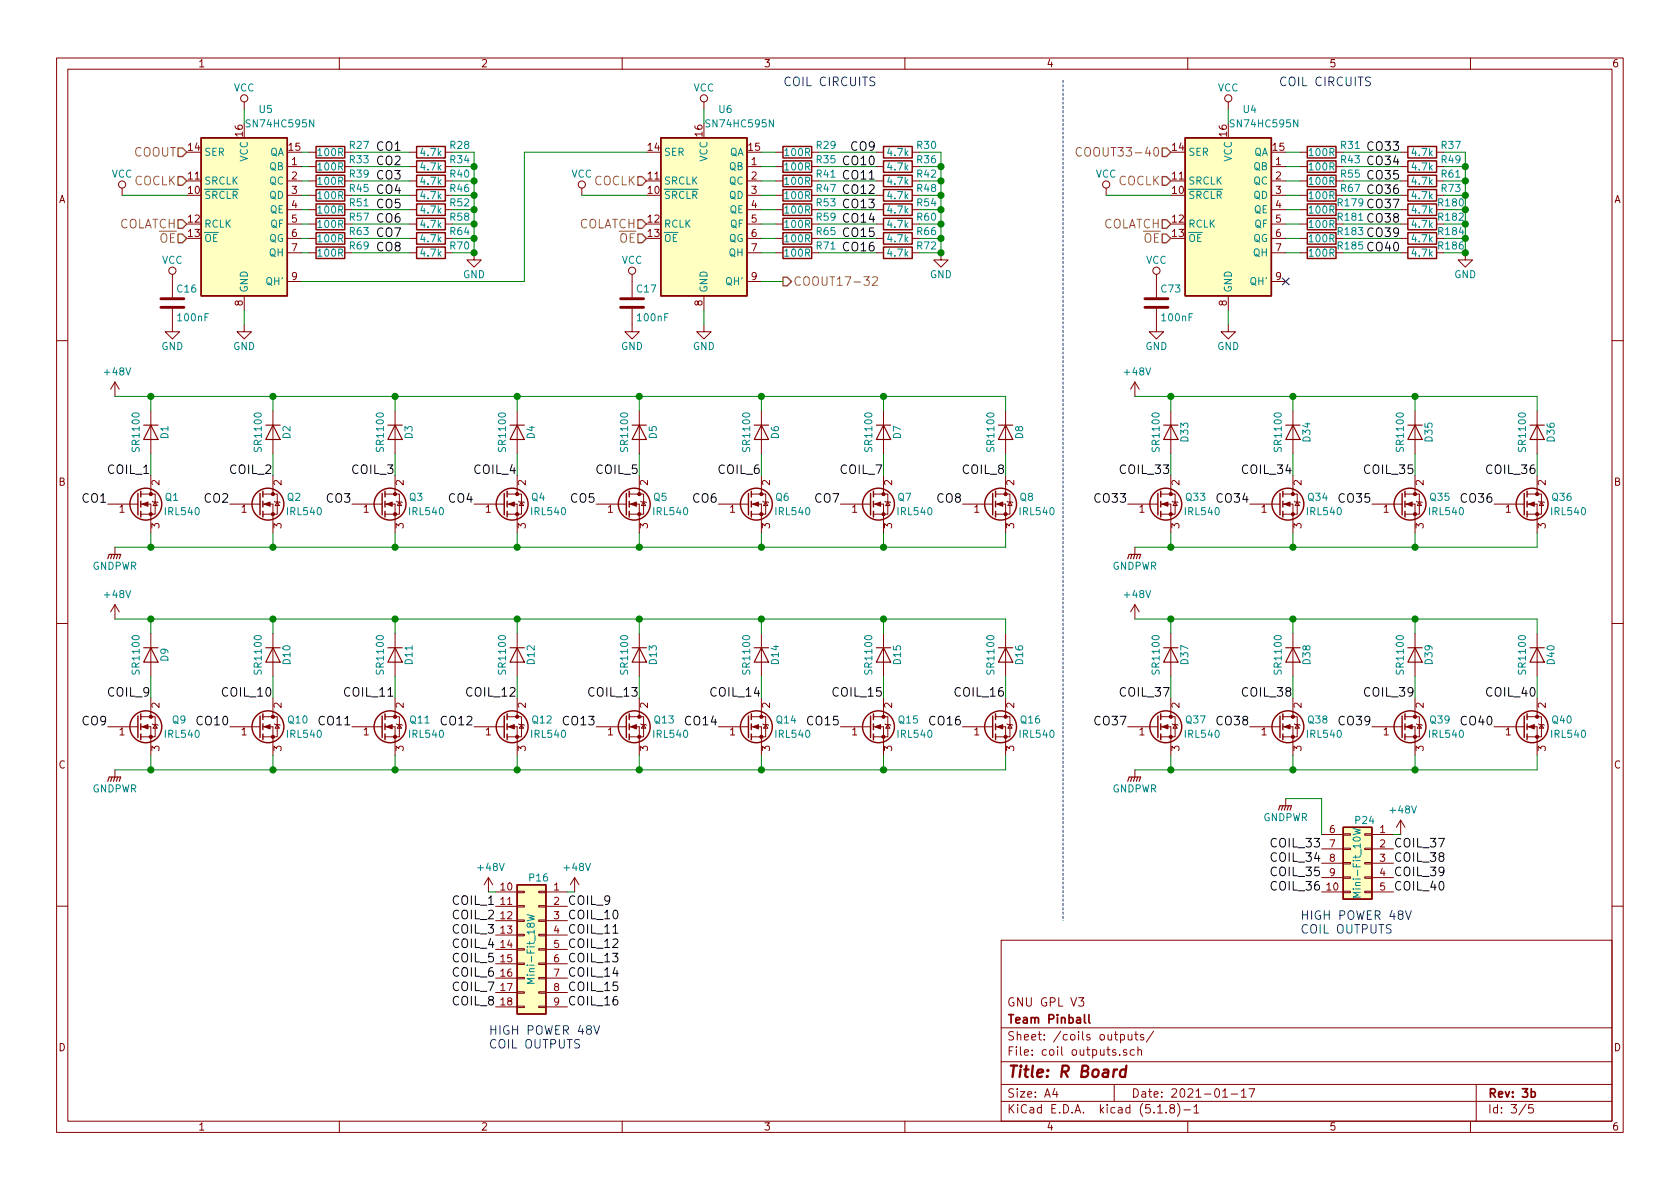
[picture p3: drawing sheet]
<svg xmlns="http://www.w3.org/2000/svg" width="297mm" height="210mm" viewBox="0 0 297 210" stroke-linecap="round" stroke-linejoin="round" font-family="sans-serif">
<defs><g id="words">
<text font-size="2.8" fill="#840000" x="178" y="190.5">Title: R Board</text>
<g font-size="2.1" fill="#0000c2">
<text x="138.4" y="15.2">COIL CIRCUITS</text>
<text x="226.1" y="15.2">COIL CIRCUITS</text>
<text x="229.9" y="162.7">HIGH POWER 48V</text>
<text x="229.9" y="165.1">COIL OUTPUTS</text>
<text x="86.4" y="183">HIGH POWER 48V</text>
<text x="86.4" y="185.4">COIL OUTPUTS</text>
</g>
<g font-size="2.1" fill="#848400">
<text x="23.6" y="27.7">COOUT</text>
<text x="192.2" y="27.7">COOUT33-40</text>
<text x="23.7" y="32.8">COCLK</text>
<text x="105" y="32.8">COCLK</text>
<text x="197.7" y="32.8">COCLK</text>
<text x="20.9" y="40.4">COLATCH</text>
<text x="102.2" y="40.4">COLATCH</text>
<text x="194.9" y="40.4">COLATCH</text>
<text x="28.2" y="42.9">OE</text>
<text x="109.4" y="42.9">OE</text>
<text x="202.2" y="42.9">OE</text>
<text x="140.2" y="50.5">COOUT17-32</text>
</g>
<g font-size="2.1">
<text x="66.8" y="26.7">CO1</text>
<text x="66.8" y="29.2">CO2</text>
<text x="149.4" y="29.2">CO10</text>
<text x="150.6" y="26.7">CO9</text>
<text x="242.1" y="26.7">CO33</text>
<text x="242.1" y="29.2">CO34</text>
<text x="66.8" y="34.3">CO4</text>
<text x="66.8" y="31.7">CO3</text>
<text x="149.4" y="31.7">CO11</text>
<text x="149.4" y="34.3">CO12</text>
<text x="242.1" y="34.3">CO36</text>
<text x="242.1" y="31.7">CO35</text>
<text x="66.8" y="41.9">CO7</text>
<text x="66.8" y="39.4">CO6</text>
<text x="66.8" y="36.8">CO5</text>
<text x="149.4" y="39.4">CO14</text>
<text x="149.4" y="36.8">CO13</text>
<text x="149.4" y="41.9">CO15</text>
<text x="242.1" y="36.8">CO37</text>
<text x="242.1" y="39.4">CO38</text>
<text x="242.1" y="41.9">CO39</text>
<text x="66.8" y="44.4">CO8</text>
<text x="149.4" y="44.4">CO16</text>
<text x="242.1" y="44.4">CO40</text>
<text x="19.2" y="83.8">COIL_1</text>
<text x="40.8" y="83.8">COIL_2</text>
<text x="62.4" y="83.8">COIL_3</text>
<text x="84" y="83.8">COIL_4</text>
<text x="105.6" y="83.8">COIL_5</text>
<text x="127.2" y="83.8">COIL_6</text>
<text x="148.8" y="83.8">COIL_7</text>
<text x="170.4" y="83.8">COIL_8</text>
<text x="198.4" y="83.8">COIL_33</text>
<text x="220" y="83.8">COIL_34</text>
<text x="241.6" y="83.8">COIL_35</text>
<text x="263.2" y="83.8">COIL_36</text>
<text x="14.7" y="88.9">CO1</text>
<text x="36.3" y="88.9">CO2</text>
<text x="57.9" y="88.9">CO3</text>
<text x="79.5" y="88.9">CO4</text>
<text x="101" y="88.9">CO5</text>
<text x="122.6" y="88.9">CO6</text>
<text x="144.2" y="88.9">CO7</text>
<text x="165.8" y="88.9">CO8</text>
<text x="193.9" y="88.9">CO33</text>
<text x="215.4" y="88.9">CO34</text>
<text x="237" y="88.9">CO35</text>
<text x="258.6" y="88.9">CO36</text>
<text x="19.2" y="123.2">COIL_9</text>
<text x="39.6" y="123.2">COIL_10</text>
<text x="61.2" y="123.2">COIL_11</text>
<text x="82.8" y="123.2">COIL_12</text>
<text x="104.4" y="123.2">COIL_13</text>
<text x="126" y="123.2">COIL_14</text>
<text x="147.6" y="123.2">COIL_15</text>
<text x="169.2" y="123.2">COIL_16</text>
<text x="198.4" y="123.2">COIL_37</text>
<text x="220" y="123.2">COIL_38</text>
<text x="241.6" y="123.2">COIL_39</text>
<text x="263.2" y="123.2">COIL_40</text>
<text x="14.7" y="128.3">CO9</text>
<text x="35.1" y="128.3">CO10</text>
<text x="56.7" y="128.3">CO11</text>
<text x="78.3" y="128.3">CO12</text>
<text x="99.9" y="128.3">CO13</text>
<text x="121.5" y="128.3">CO14</text>
<text x="143.1" y="128.3">CO15</text>
<text x="164.6" y="128.3">CO16</text>
<text x="193.9" y="128.3">CO37</text>
<text x="215.4" y="128.3">CO38</text>
<text x="237" y="128.3">CO39</text>
<text x="258.6" y="128.3">CO40</text>
<text x="225.1" y="149.9">COIL_33</text>
<text x="246.4" y="149.9">COIL_37</text>
<text x="225.1" y="154.9">COIL_35</text>
<text x="225.1" y="152.4">COIL_34</text>
<text x="246.4" y="152.4">COIL_38</text>
<text x="246.4" y="154.9">COIL_39</text>
<text x="80.2" y="160">COIL_1</text>
<text x="100.3" y="160">COIL_9</text>
<text x="225.1" y="157.5">COIL_36</text>
<text x="246.4" y="157.5">COIL_40</text>
<text x="80.2" y="167.6">COIL_4</text>
<text x="80.2" y="162.6">COIL_2</text>
<text x="80.2" y="165.1">COIL_3</text>
<text x="100.3" y="162.6">COIL_10</text>
<text x="100.3" y="165.1">COIL_11</text>
<text x="100.3" y="167.6">COIL_12</text>
<text x="80.2" y="170.2">COIL_5</text>
<text x="80.2" y="172.7">COIL_6</text>
<text x="100.3" y="172.7">COIL_14</text>
<text x="100.3" y="170.2">COIL_13</text>
<text x="80.2" y="175.3">COIL_7</text>
<text x="80.2" y="177.8">COIL_8</text>
<text x="100.3" y="175.3">COIL_15</text>
<text x="100.3" y="177.8">COIL_16</text>
</g>
<g font-size="2.1" fill="#840000">
<text x="178" y="178">GNU GPL V3</text>
<text x="178" y="184">Sheet: /coils outputs/</text>
<text x="178" y="181">Team Pinball</text>
<text x="178" y="186.7">File: coil outputs.sch</text>
<text x="178" y="196.9">KiCad E.D.A. kicad (5.1.8)-1</text>
<text x="178" y="194.1">Size: A4</text>
<text x="200" y="194.1">Date: 2021-01-17</text>
<text x="263" y="194.1">Rev: 3b</text>
<text x="263" y="196.9">Id: 3/5</text>
</g>
<g font-size="1.8" fill="#840000">
<text x="35" y="11.9">1</text>
<text x="85" y="11.9">2</text>
<text x="135" y="11.9">3</text>
<text x="185" y="11.9">4</text>
<text x="235" y="11.9">5</text>
<text x="285" y="11.9">6</text>
<text x="33.3" y="26.7">14</text>
<text x="42.9" y="24.1" transform="rotate(-90 42.9 24.1)">16</text>
<text x="51.1" y="26.7">15</text>
<text x="51.6" y="29.2">1</text>
<text x="114.6" y="26.7">14</text>
<text x="124.2" y="24.1" transform="rotate(-90 124.2 24.1)">16</text>
<text x="132.4" y="26.7">15</text>
<text x="132.9" y="29.2">1</text>
<text x="207.3" y="26.7">14</text>
<text x="216.9" y="24.1" transform="rotate(-90 216.9 24.1)">16</text>
<text x="225.1" y="26.7">15</text>
<text x="225.6" y="29.2">1</text>
<text x="10.4" y="35.9">A</text>
<text x="33.3" y="34.3">10</text>
<text x="33.3" y="31.7">11</text>
<text x="51.6" y="31.7">2</text>
<text x="51.6" y="34.3">3</text>
<text x="114.6" y="34.3">10</text>
<text x="114.6" y="31.7">11</text>
<text x="132.9" y="31.7">2</text>
<text x="132.9" y="34.3">3</text>
<text x="207.3" y="34.3">10</text>
<text x="207.3" y="31.7">11</text>
<text x="225.6" y="31.7">2</text>
<text x="225.6" y="34.3">3</text>
<text x="285.4" y="35.9">A</text>
<text x="33.3" y="39.4">12</text>
<text x="33.3" y="41.9">13</text>
<text x="51.6" y="36.8">4</text>
<text x="51.6" y="39.4">5</text>
<text x="51.6" y="41.9">6</text>
<text x="114.6" y="39.4">12</text>
<text x="114.6" y="41.9">13</text>
<text x="132.9" y="36.8">4</text>
<text x="132.9" y="39.4">5</text>
<text x="132.9" y="41.9">6</text>
<text x="207.3" y="39.4">12</text>
<text x="207.3" y="41.9">13</text>
<text x="225.6" y="36.8">4</text>
<text x="225.6" y="39.4">5</text>
<text x="225.6" y="41.9">6</text>
<text x="51.6" y="44.4">7</text>
<text x="132.9" y="44.4">7</text>
<text x="225.6" y="44.4">7</text>
<text x="51.6" y="49.5">9</text>
<text x="132.9" y="49.5">9</text>
<text x="225.6" y="49.5">9</text>
<text x="42.9" y="54.1" transform="rotate(-90 42.9 54.1)">8</text>
<text x="124.2" y="54.1" transform="rotate(-90 124.2 54.1)">8</text>
<text x="216.9" y="54.1" transform="rotate(-90 216.9 54.1)">8</text>
<text x="10.4" y="85.9">B</text>
<text x="28.2" y="85.8" transform="rotate(-90 28.2 85.8)">2</text>
<text x="49.8" y="85.8" transform="rotate(-90 49.8 85.8)">2</text>
<text x="71.4" y="85.8" transform="rotate(-90 71.4 85.8)">2</text>
<text x="93" y="85.8" transform="rotate(-90 93 85.8)">2</text>
<text x="114.6" y="85.8" transform="rotate(-90 114.6 85.8)">2</text>
<text x="136.1" y="85.8" transform="rotate(-90 136.1 85.8)">2</text>
<text x="157.7" y="85.8" transform="rotate(-90 157.7 85.8)">2</text>
<text x="179.3" y="85.8" transform="rotate(-90 179.3 85.8)">2</text>
<text x="208.5" y="85.8" transform="rotate(-90 208.5 85.8)">2</text>
<text x="230.1" y="85.8" transform="rotate(-90 230.1 85.8)">2</text>
<text x="251.7" y="85.8" transform="rotate(-90 251.7 85.8)">2</text>
<text x="273.3" y="85.8" transform="rotate(-90 273.3 85.8)">2</text>
<text x="285.4" y="85.9">B</text>
<text x="21.1" y="90.7">1</text>
<text x="28.2" y="93.4" transform="rotate(-90 28.2 93.4)">3</text>
<text x="42.7" y="90.7">1</text>
<text x="49.8" y="93.4" transform="rotate(-90 49.8 93.4)">3</text>
<text x="64.3" y="90.7">1</text>
<text x="71.4" y="93.4" transform="rotate(-90 71.4 93.4)">3</text>
<text x="85.9" y="90.7">1</text>
<text x="93" y="93.4" transform="rotate(-90 93 93.4)">3</text>
<text x="107.5" y="90.7">1</text>
<text x="114.6" y="93.4" transform="rotate(-90 114.6 93.4)">3</text>
<text x="129.1" y="90.7">1</text>
<text x="136.1" y="93.4" transform="rotate(-90 136.1 93.4)">3</text>
<text x="150.6" y="90.7">1</text>
<text x="157.7" y="93.4" transform="rotate(-90 157.7 93.4)">3</text>
<text x="172.2" y="90.7">1</text>
<text x="179.3" y="93.4" transform="rotate(-90 179.3 93.4)">3</text>
<text x="201.4" y="90.7">1</text>
<text x="208.5" y="93.4" transform="rotate(-90 208.5 93.4)">3</text>
<text x="223" y="90.7">1</text>
<text x="230.1" y="93.4" transform="rotate(-90 230.1 93.4)">3</text>
<text x="244.6" y="90.7">1</text>
<text x="251.7" y="93.4" transform="rotate(-90 251.7 93.4)">3</text>
<text x="266.2" y="90.7">1</text>
<text x="273.3" y="93.4" transform="rotate(-90 273.3 93.4)">3</text>
<text x="28.2" y="125.2" transform="rotate(-90 28.2 125.2)">2</text>
<text x="49.8" y="125.2" transform="rotate(-90 49.8 125.2)">2</text>
<text x="71.4" y="125.2" transform="rotate(-90 71.4 125.2)">2</text>
<text x="93" y="125.2" transform="rotate(-90 93 125.2)">2</text>
<text x="114.6" y="125.2" transform="rotate(-90 114.6 125.2)">2</text>
<text x="136.1" y="125.2" transform="rotate(-90 136.1 125.2)">2</text>
<text x="157.7" y="125.2" transform="rotate(-90 157.7 125.2)">2</text>
<text x="179.3" y="125.2" transform="rotate(-90 179.3 125.2)">2</text>
<text x="208.5" y="125.2" transform="rotate(-90 208.5 125.2)">2</text>
<text x="230.1" y="125.2" transform="rotate(-90 230.1 125.2)">2</text>
<text x="251.7" y="125.2" transform="rotate(-90 251.7 125.2)">2</text>
<text x="273.3" y="125.2" transform="rotate(-90 273.3 125.2)">2</text>
<text x="21.1" y="130">1</text>
<text x="42.7" y="130">1</text>
<text x="64.3" y="130">1</text>
<text x="85.9" y="130">1</text>
<text x="107.5" y="130">1</text>
<text x="129.1" y="130">1</text>
<text x="150.6" y="130">1</text>
<text x="172.2" y="130">1</text>
<text x="201.4" y="130">1</text>
<text x="223" y="130">1</text>
<text x="244.6" y="130">1</text>
<text x="266.2" y="130">1</text>
<text x="10.4" y="135.9">C</text>
<text x="28.2" y="132.8" transform="rotate(-90 28.2 132.8)">3</text>
<text x="49.8" y="132.8" transform="rotate(-90 49.8 132.8)">3</text>
<text x="71.4" y="132.8" transform="rotate(-90 71.4 132.8)">3</text>
<text x="93" y="132.8" transform="rotate(-90 93 132.8)">3</text>
<text x="114.6" y="132.8" transform="rotate(-90 114.6 132.8)">3</text>
<text x="136.1" y="132.8" transform="rotate(-90 136.1 132.8)">3</text>
<text x="157.7" y="132.8" transform="rotate(-90 157.7 132.8)">3</text>
<text x="179.3" y="132.8" transform="rotate(-90 179.3 132.8)">3</text>
<text x="208.5" y="132.8" transform="rotate(-90 208.5 132.8)">3</text>
<text x="230.1" y="132.8" transform="rotate(-90 230.1 132.8)">3</text>
<text x="251.7" y="132.8" transform="rotate(-90 251.7 132.8)">3</text>
<text x="273.3" y="132.8" transform="rotate(-90 273.3 132.8)">3</text>
<text x="285.4" y="135.9">C</text>
<text x="235.1" y="147.3">6</text>
<text x="235.1" y="149.9">7</text>
<text x="244" y="147.3">1</text>
<text x="244" y="149.9">2</text>
<text x="235.1" y="152.4">8</text>
<text x="235.1" y="154.9">9</text>
<text x="244" y="152.4">3</text>
<text x="244" y="154.9">4</text>
<text x="88.6" y="157.5">10</text>
<text x="88.6" y="160">11</text>
<text x="97.9" y="157.5">1</text>
<text x="97.9" y="160">2</text>
<text x="234.6" y="157.5">10</text>
<text x="244" y="157.5">5</text>
<text x="88.6" y="162.6">12</text>
<text x="88.6" y="165.1">13</text>
<text x="88.6" y="167.6">14</text>
<text x="97.9" y="162.6">3</text>
<text x="97.9" y="165.1">4</text>
<text x="97.9" y="167.6">5</text>
<text x="88.6" y="170.2">15</text>
<text x="88.6" y="172.7">16</text>
<text x="97.9" y="170.2">6</text>
<text x="97.9" y="172.7">7</text>
<text x="88.6" y="175.3">17</text>
<text x="88.6" y="177.8">18</text>
<text x="97.9" y="175.3">8</text>
<text x="97.9" y="177.8">9</text>
<text x="10.4" y="185.9">D</text>
<text x="285.4" y="185.9">D</text>
<text x="35" y="199.9">1</text>
<text x="85" y="199.9">2</text>
<text x="135" y="199.9">3</text>
<text x="185" y="199.9">4</text>
<text x="235" y="199.9">5</text>
<text x="285" y="199.9">6</text>
</g>
<g font-size="1.8" fill="#008484">
<text x="41.3" y="16.2">VCC</text>
<text x="122.6" y="16.2">VCC</text>
<text x="215.3" y="16.2">VCC</text>
<text x="43.9" y="22.5">SN74HC595N</text>
<text x="45.9" y="20">U5</text>
<text x="125.2" y="22.5">SN74HC595N</text>
<text x="127.2" y="20">U6</text>
<text x="217.9" y="22.5">SN74HC595N</text>
<text x="219.9" y="20">U4</text>
<text x="36.1" y="27.6">SER</text>
<text x="43.8" y="28.6" transform="rotate(-90 43.8 28.6)">VCC</text>
<text x="47.7" y="27.6">QA</text>
<text x="56.3" y="27.6">100R</text>
<text x="61.9" y="28.9">R33</text>
<text x="61.9" y="26.3">R27</text>
<text x="74.5" y="27.6">4.7k</text>
<text x="79.7" y="26.3">R28</text>
<text x="79.7" y="28.9">R34</text>
<text x="117.3" y="27.6">SER</text>
<text x="125.1" y="28.6" transform="rotate(-90 125.1 28.6)">VCC</text>
<text x="128.9" y="27.6">QA</text>
<text x="138.9" y="27.6">100R</text>
<text x="144.4" y="28.9">R35</text>
<text x="144.4" y="26.3">R29</text>
<text x="157" y="27.6">4.7k</text>
<text x="162.2" y="28.9">R36</text>
<text x="162.2" y="26.3">R30</text>
<text x="210.1" y="27.6">SER</text>
<text x="217.8" y="28.6" transform="rotate(-90 217.8 28.6)">VCC</text>
<text x="221.6" y="27.6">QA</text>
<text x="231.6" y="27.6">100R</text>
<text x="237.1" y="26.3">R31</text>
<text x="237.1" y="28.9">R43</text>
<text x="249.7" y="27.6">4.7k</text>
<text x="254.9" y="28.9">R49</text>
<text x="254.9" y="26.3">R37</text>
<text x="19.7" y="31.4">VCC</text>
<text x="36.1" y="35.2">SRCLR</text>
<text x="36.1" y="32.6">SRCLK</text>
<text x="47.7" y="30.1">QB</text>
<text x="47.7" y="32.6">QC</text>
<text x="47.7" y="35.2">QD</text>
<text x="56.3" y="30.1">100R</text>
<text x="56.3" y="32.7">100R</text>
<text x="56.3" y="35.2">100R</text>
<text x="61.9" y="31.4">R39</text>
<text x="61.9" y="34">R45</text>
<text x="74.5" y="30.1">4.7k</text>
<text x="74.5" y="32.7">4.7k</text>
<text x="74.5" y="35.2">4.7k</text>
<text x="79.7" y="31.4">R40</text>
<text x="79.7" y="34">R46</text>
<text x="101" y="31.4">VCC</text>
<text x="117.3" y="35.2">SRCLR</text>
<text x="117.3" y="32.6">SRCLK</text>
<text x="128.9" y="30.1">QB</text>
<text x="128.9" y="32.6">QC</text>
<text x="128.9" y="35.2">QD</text>
<text x="138.9" y="35.2">100R</text>
<text x="138.9" y="32.7">100R</text>
<text x="138.9" y="30.1">100R</text>
<text x="144.4" y="34">R47</text>
<text x="144.4" y="31.4">R41</text>
<text x="157" y="30.1">4.7k</text>
<text x="157" y="35.2">4.7k</text>
<text x="157" y="32.7">4.7k</text>
<text x="162.2" y="34">R48</text>
<text x="162.2" y="31.4">R42</text>
<text x="193.7" y="31.4">VCC</text>
<text x="210.1" y="35.2">SRCLR</text>
<text x="210.1" y="32.6">SRCLK</text>
<text x="221.6" y="30.1">QB</text>
<text x="221.6" y="32.6">QC</text>
<text x="221.6" y="35.2">QD</text>
<text x="231.6" y="30.1">100R</text>
<text x="231.6" y="32.7">100R</text>
<text x="231.6" y="35.2">100R</text>
<text x="237.1" y="31.4">R55</text>
<text x="237.1" y="34">R67</text>
<text x="249.7" y="35.2">4.7k</text>
<text x="249.7" y="32.7">4.7k</text>
<text x="249.7" y="30.1">4.7k</text>
<text x="254.9" y="34">R73</text>
<text x="254.9" y="31.4">R61</text>
<text x="36.1" y="40.3">RCLK</text>
<text x="47.7" y="37.7">QE</text>
<text x="47.8" y="40.3">QF</text>
<text x="56.3" y="37.8">100R</text>
<text x="56.3" y="40.3">100R</text>
<text x="61.9" y="41.6">R63</text>
<text x="61.9" y="36.5">R51</text>
<text x="61.9" y="39">R57</text>
<text x="74.5" y="37.8">4.7k</text>
<text x="74.5" y="40.3">4.7k</text>
<text x="79.7" y="41.6">R64</text>
<text x="79.7" y="36.5">R52</text>
<text x="79.7" y="39">R58</text>
<text x="117.3" y="40.3">RCLK</text>
<text x="129" y="37.7">QE</text>
<text x="129.1" y="40.3">QF</text>
<text x="138.9" y="40.3">100R</text>
<text x="138.9" y="37.8">100R</text>
<text x="144.4" y="41.6">R65</text>
<text x="144.4" y="39">R59</text>
<text x="144.4" y="36.5">R53</text>
<text x="157" y="40.3">4.7k</text>
<text x="157" y="37.8">4.7k</text>
<text x="162.2" y="41.6">R66</text>
<text x="162.2" y="39">R60</text>
<text x="162.2" y="36.5">R54</text>
<text x="210.1" y="40.3">RCLK</text>
<text x="221.7" y="37.7">QE</text>
<text x="221.8" y="40.3">QF</text>
<text x="231.6" y="40.3">100R</text>
<text x="231.6" y="37.8">100R</text>
<text x="236.7" y="39">R181</text>
<text x="236.7" y="36.5">R179</text>
<text x="236.7" y="41.6">R183</text>
<text x="249.7" y="40.3">4.7k</text>
<text x="249.7" y="37.8">4.7k</text>
<text x="254.4" y="41.6">R184</text>
<text x="254.4" y="39">R182</text>
<text x="254.4" y="36.5">R180</text>
<text x="28.6" y="46.7">VCC</text>
<text x="36.1" y="42.8">OE</text>
<text x="47.5" y="42.8">QG</text>
<text x="47.7" y="45.3">QH</text>
<text x="56.3" y="42.8">100R</text>
<text x="56.3" y="45.4">100R</text>
<text x="61.9" y="44.1">R69</text>
<text x="74.5" y="45.4">4.7k</text>
<text x="74.5" y="42.8">4.7k</text>
<text x="79.7" y="44.1">R70</text>
<text x="109.9" y="46.7">VCC</text>
<text x="117.3" y="42.8">OE</text>
<text x="128.8" y="42.8">QG</text>
<text x="128.9" y="45.3">QH</text>
<text x="138.9" y="45.4">100R</text>
<text x="138.9" y="42.8">100R</text>
<text x="144.4" y="44.1">R71</text>
<text x="157" y="45.4">4.7k</text>
<text x="157" y="42.8">4.7k</text>
<text x="162.2" y="44.1">R72</text>
<text x="202.6" y="46.7">VCC</text>
<text x="210.1" y="42.8">OE</text>
<text x="221.5" y="42.8">QG</text>
<text x="221.6" y="45.3">QH</text>
<text x="231.6" y="45.4">100R</text>
<text x="231.6" y="42.8">100R</text>
<text x="236.7" y="44.1">R185</text>
<text x="249.7" y="45.4">4.7k</text>
<text x="249.7" y="42.8">4.7k</text>
<text x="254.4" y="44.1">R186</text>
<text x="31.4" y="51.7">C16</text>
<text x="43.8" y="51.8" transform="rotate(-90 43.8 51.8)">GND</text>
<text x="47.2" y="50.4">QH'</text>
<text x="81.9" y="49.2">GND</text>
<text x="112.7" y="51.7">C17</text>
<text x="125.1" y="51.8" transform="rotate(-90 125.1 51.8)">GND</text>
<text x="128.5" y="50.4">QH'</text>
<text x="164.4" y="49.2">GND</text>
<text x="205.4" y="51.7">C73</text>
<text x="217.8" y="51.8" transform="rotate(-90 217.8 51.8)">GND</text>
<text x="221.2" y="50.4">QH'</text>
<text x="257.1" y="49.2">GND</text>
<text x="31.6" y="56.8">100nF</text>
<text x="112.9" y="56.8">100nF</text>
<text x="205.6" y="56.8">100nF</text>
<text x="28.5" y="61.9">GND</text>
<text x="41.2" y="61.9">GND</text>
<text x="109.8" y="61.9">GND</text>
<text x="122.5" y="61.9">GND</text>
<text x="202.5" y="61.9">GND</text>
<text x="215.2" y="61.9">GND</text>
<text x="18.6" y="66.4">+48V</text>
<text x="199" y="66.4">+48V</text>
<text x="29.8" y="77.6" transform="rotate(-90 29.8 77.6)">D1</text>
<text x="51.4" y="77.6" transform="rotate(-90 51.4 77.6)">D2</text>
<text x="72.9" y="77.6" transform="rotate(-90 72.9 77.6)">D3</text>
<text x="94.5" y="77.6" transform="rotate(-90 94.5 77.6)">D4</text>
<text x="116.1" y="77.6" transform="rotate(-90 116.1 77.6)">D5</text>
<text x="137.7" y="77.6" transform="rotate(-90 137.7 77.6)">D6</text>
<text x="159.3" y="77.6" transform="rotate(-90 159.3 77.6)">D7</text>
<text x="180.9" y="77.6" transform="rotate(-90 180.9 77.6)">D8</text>
<text x="24.7" y="79.6" transform="rotate(-90 24.7 79.6)">SR1100</text>
<text x="46.3" y="79.6" transform="rotate(-90 46.3 79.6)">SR1100</text>
<text x="67.9" y="79.6" transform="rotate(-90 67.9 79.6)">SR1100</text>
<text x="89.5" y="79.6" transform="rotate(-90 89.5 79.6)">SR1100</text>
<text x="111" y="79.6" transform="rotate(-90 111 79.6)">SR1100</text>
<text x="132.6" y="79.6" transform="rotate(-90 132.6 79.6)">SR1100</text>
<text x="154.2" y="79.6" transform="rotate(-90 154.2 79.6)">SR1100</text>
<text x="175.8" y="79.6" transform="rotate(-90 175.8 79.6)">SR1100</text>
<text x="205" y="79.6" transform="rotate(-90 205 79.6)">SR1100</text>
<text x="210.1" y="78.1" transform="rotate(-90 210.1 78.1)">D33</text>
<text x="226.6" y="79.6" transform="rotate(-90 226.6 79.6)">SR1100</text>
<text x="231.7" y="78.1" transform="rotate(-90 231.7 78.1)">D34</text>
<text x="248.2" y="79.6" transform="rotate(-90 248.2 79.6)">SR1100</text>
<text x="253.3" y="78.1" transform="rotate(-90 253.3 78.1)">D35</text>
<text x="269.8" y="79.6" transform="rotate(-90 269.8 79.6)">SR1100</text>
<text x="274.9" y="78.1" transform="rotate(-90 274.9 78.1)">D36</text>
<text x="29.2" y="88.6">Q1</text>
<text x="50.8" y="88.6">Q2</text>
<text x="72.4" y="88.6">Q3</text>
<text x="94" y="88.6">Q4</text>
<text x="115.6" y="88.6">Q5</text>
<text x="137.2" y="88.6">Q6</text>
<text x="158.8" y="88.6">Q7</text>
<text x="180.4" y="88.6">Q8</text>
<text x="209.7" y="88.6">Q33</text>
<text x="231.3" y="88.6">Q34</text>
<text x="252.9" y="88.6">Q35</text>
<text x="274.5" y="88.6">Q36</text>
<text x="29.3" y="91.1">IRL540</text>
<text x="50.9" y="91.1">IRL540</text>
<text x="72.5" y="91.1">IRL540</text>
<text x="94.1" y="91.1">IRL540</text>
<text x="115.7" y="91.1">IRL540</text>
<text x="137.3" y="91.1">IRL540</text>
<text x="158.9" y="91.1">IRL540</text>
<text x="180.4" y="91.1">IRL540</text>
<text x="209.7" y="91.1">IRL540</text>
<text x="231.2" y="91.1">IRL540</text>
<text x="252.8" y="91.1">IRL540</text>
<text x="274.4" y="91.1">IRL540</text>
<text x="16.3" y="100.8">GNDPWR</text>
<text x="196.6" y="100.8">GNDPWR</text>
<text x="18.6" y="105.8">+48V</text>
<text x="199" y="105.8">+48V</text>
<text x="24.7" y="119" transform="rotate(-90 24.7 119)">SR1100</text>
<text x="29.8" y="116.9" transform="rotate(-90 29.8 116.9)">D9</text>
<text x="46.3" y="119" transform="rotate(-90 46.3 119)">SR1100</text>
<text x="51.4" y="117.4" transform="rotate(-90 51.4 117.4)">D10</text>
<text x="67.9" y="119" transform="rotate(-90 67.9 119)">SR1100</text>
<text x="72.9" y="117.4" transform="rotate(-90 72.9 117.4)">D11</text>
<text x="89.5" y="119" transform="rotate(-90 89.5 119)">SR1100</text>
<text x="94.5" y="117.4" transform="rotate(-90 94.5 117.4)">D12</text>
<text x="111" y="119" transform="rotate(-90 111 119)">SR1100</text>
<text x="116.1" y="117.4" transform="rotate(-90 116.1 117.4)">D13</text>
<text x="132.6" y="119" transform="rotate(-90 132.6 119)">SR1100</text>
<text x="137.7" y="117.4" transform="rotate(-90 137.7 117.4)">D14</text>
<text x="154.2" y="119" transform="rotate(-90 154.2 119)">SR1100</text>
<text x="159.3" y="117.4" transform="rotate(-90 159.3 117.4)">D15</text>
<text x="175.8" y="119" transform="rotate(-90 175.8 119)">SR1100</text>
<text x="180.9" y="117.4" transform="rotate(-90 180.9 117.4)">D16</text>
<text x="205" y="119" transform="rotate(-90 205 119)">SR1100</text>
<text x="210.1" y="117.4" transform="rotate(-90 210.1 117.4)">D37</text>
<text x="226.6" y="119" transform="rotate(-90 226.6 119)">SR1100</text>
<text x="231.7" y="117.4" transform="rotate(-90 231.7 117.4)">D38</text>
<text x="248.2" y="119" transform="rotate(-90 248.2 119)">SR1100</text>
<text x="253.3" y="117.4" transform="rotate(-90 253.3 117.4)">D39</text>
<text x="269.8" y="119" transform="rotate(-90 269.8 119)">SR1100</text>
<text x="274.9" y="117.4" transform="rotate(-90 274.9 117.4)">D40</text>
<text x="29.3" y="130.5">IRL540</text>
<text x="30.5" y="127.9">Q9</text>
<text x="50.9" y="130.5">IRL540</text>
<text x="51" y="127.9">Q10</text>
<text x="72.5" y="130.5">IRL540</text>
<text x="72.6" y="127.9">Q11</text>
<text x="94.1" y="130.5">IRL540</text>
<text x="94.2" y="127.9">Q12</text>
<text x="115.7" y="130.5">IRL540</text>
<text x="115.7" y="127.9">Q13</text>
<text x="137.3" y="130.5">IRL540</text>
<text x="137.3" y="127.9">Q14</text>
<text x="158.9" y="130.5">IRL540</text>
<text x="158.9" y="127.9">Q15</text>
<text x="180.4" y="130.5">IRL540</text>
<text x="180.5" y="127.9">Q16</text>
<text x="209.7" y="130.5">IRL540</text>
<text x="209.7" y="127.9">Q37</text>
<text x="231.2" y="130.5">IRL540</text>
<text x="231.3" y="127.9">Q38</text>
<text x="252.8" y="130.5">IRL540</text>
<text x="252.9" y="127.9">Q39</text>
<text x="274.4" y="130.5">IRL540</text>
<text x="274.5" y="127.9">Q40</text>
<text x="16.3" y="140.1">GNDPWR</text>
<text x="196.6" y="140.1">GNDPWR</text>
<text x="245.9" y="143.9">+48V</text>
<text x="223.3" y="145.2">GNDPWR</text>
<text x="239.7" y="145.7">P24</text>
<text x="84.7" y="154">+48V</text>
<text x="93.6" y="155.9">P16</text>
<text x="99.9" y="154">+48V</text>
<text x="240.6" y="158.1" transform="rotate(-90 240.6 158.1)">Mini-Fit_10W</text>
<text x="94.5" y="173.3" transform="rotate(-90 94.5 173.3)">Mini-Fit_18W</text>
</g>
</g></defs>
<g fill="none" stroke="#840000" stroke-width=".18">
<path d="M10 10.3h277v189.9h-277zM12 12.2h273v186.1h-273zM43.2 18v1.3M60 10.3v1.9M110 10.3v1.9M124.5 18v1.3M160 10.3v1.9M210 10.3v1.9M217.2 18v1.3M260 10.3v1.9M21.6 33.3v1.2M50.8 29.5h2.5"/>
<path d="M50.8 32h2.5M50.8 34.5h2.5M50.8 37.1h2.5M50.8 39.6h2.5M54.6 29.5h1.3M54.6 32h1.3M54.6 34.5h1.3M54.6 37.1h1.3M54.6 39.6h1.3M54.6 26.9h1.3M61 29.5h1.2M61 32h1.2"/>
<path d="M61 34.5h1.2M61 37.1h1.2M61 39.6h1.2M61 26.9h1.2M72.4 29.5h1.3M72.4 32h1.3M72.4 34.5h1.3M72.4 37.1h1.3M72.4 39.6h1.3M72.4 26.9h1.3M78.7 29.5h1.3M78.7 32h1.3"/>
<path d="M78.7 34.5h1.3M78.7 37.1h1.3M78.7 39.6h1.3M78.7 26.9h1.3M102.9 33.3v1.2M132.1 29.5h2.5M132.1 32h2.5M132.1 34.5h2.5M132.1 37.1h2.5M132.1 39.6h2.5M137.2 29.5h1.2M137.2 32h1.2"/>
<path d="M137.2 34.5h1.2M137.2 37.1h1.2M137.2 39.6h1.2M137.2 26.9h1.2M143.5 29.5h1.3M143.5 32h1.3M143.5 34.5h1.3M143.5 37.1h1.3M143.5 39.6h1.3M143.5 26.9h1.3M154.9 29.5h1.3M154.9 32h1.3"/>
<path d="M154.9 34.5h1.3M154.9 37.1h1.3M154.9 39.6h1.3M154.9 26.9h1.3M161.3 29.5h1.3M161.3 32h1.3M161.3 34.5h1.3M161.3 37.1h1.3M161.3 39.6h1.3M161.3 26.9h1.3M195.6 33.3v1.2M224.8 29.5h2.5"/>
<path d="M224.8 32h2.5M224.8 34.5h2.5M224.8 37.1h2.5M224.8 39.6h2.5M229.9 29.5h1.2M229.9 32h1.2M229.9 34.5h1.2M229.9 37.1h1.2M229.9 39.6h1.2M229.9 26.9h1.2M236.2 29.5h1.3M236.2 32h1.3"/>
<path d="M236.2 34.5h1.3M236.2 26.9h1.3M247.6 29.5h1.3M247.6 32h1.3M247.6 34.5h1.3M247.6 37.1h1.3M247.6 39.6h1.3M247.6 26.9h1.3M254 29.5h1.3M254 32h1.3M254 34.5h1.3M254 26.9h1.3"/>
<path d="M30.5 54.6v4.1h1.2l-1.2 1.2-1.3-1.2h1.3M30.5 48.5v4.1M43.2 57.4v1.3h1.2l-1.2 1.2-1.3-1.2h1.3M43.2 52.3v2.6M50.8 44.7h2.5M50.8 42.2h2.5M50.8 49.8h2.5M54.6 44.7h1.3M54.6 42.2h1.3M61 44.7h1.2M61 42.2h1.2M72.4 44.7h1.3"/>
<path d="M72.4 42.2h1.3M78.7 44.7h1.3M78.7 42.2h1.3M83.8 44.7v1.3h1.3l-1.3 1.2-1.3-1.2h1.3M111.8 54.6v4.1h1.2l-1.2 1.2-1.3-1.2h1.3M111.8 48.5v4.1M124.5 57.4v1.3h1.2l-1.2 1.2-1.3-1.2h1.3M124.5 52.3v2.6M132.1 44.7h2.5M132.1 42.2h2.5M132.1 49.8h2.5M137.2 44.7h1.2"/>
<path d="M137.2 42.2h1.2M143.5 44.7h1.3M143.5 42.2h1.3M154.9 44.7h1.3M154.9 42.2h1.3M161.3 44.7h1.3M161.3 42.2h1.3M166.4 44.7v1.3h1.2l-1.2 1.2-1.3-1.2h1.3M204.5 54.6v4.1h1.2l-1.2 1.2-1.3-1.2h1.3M204.5 48.5v4.1M217.2 57.4v1.3h1.2l-1.2 1.2-1.3-1.2h1.3M217.2 52.3v2.6"/>
<path d="M224.8 44.7h2.5M224.8 42.2h2.5M224.8 49.8h2.5M229.9 44.7h1.2M229.9 42.2h1.2M247.6 44.7h1.3M247.6 42.2h1.3M259.1 44.7v1.3h1.2l-1.2 1.2-1.3-1.2h1.3M10 60.2h2M20.3 67.6l-.7 1.2M20.3 67.6v2.5M20.3 67.6l.8 1.2"/>
<path d="M26.7 72.6v7.7M48.3 72.6v7.7M69.8 72.6v7.7M91.4 72.6v7.7M113 72.6v7.7M134.6 72.6v7.7M156.2 72.6v7.7M177.8 72.6v7.7M200.7 67.6v2.5M200.7 67.6l-.8 1.2M200.7 67.6l.7 1.2M207 72.6v7.7"/>
<path d="M228.6 72.6v7.7M250.2 72.6v7.7M271.8 72.6v7.7M285 60.2h2M19 89.1h5.1M20.3 96.8v1.2M24.2 89.1h.2M24.9 89.1h1.8v5.1M24.9 87.4h1.8M26.7 87.4h.7v3.5h-2.5M26.7 84.1v3.3M26.9 88.6l.2 .2h.7l.1 .1"/>
<path d="M27.4 88.8l.4 .6h-.7zM40.6 89.1h5.1M45.8 89.1h.2M46.5 89.1h1.8v5.1M46.5 87.4h1.8M48.3 87.4h.7v3.5h-2.5M48.3 84.1v3.3M48.5 88.6l.1 .2h.8l.1 .1M49 88.8l.4 .6h-.8zM62.2 89.1h5.1M67.4 89.1h.2M68.1 89.1h1.7v5.1"/>
<path d="M68.1 87.4h1.7M69.8 87.4h.8v3.5h-2.5M69.8 84.1v3.3M70.1 88.6l.1 .2h.8l.1 .1M70.6 88.8l.4 .6h-.8zM83.8 89.1h5.1M89 89.1h.2M89.7 89.1h1.7v5.1M89.7 87.4h1.7M91.4 87.4h.8v3.5h-2.5M91.4 84.1v3.3M91.7 88.6l.1 .2h.8l.1 .1"/>
<path d="M92.2 88.8l.4 .6h-.8zM105.4 89.1h5.1M110.5 89.1h.2M111.3 89.1h1.7v5.1M111.3 87.4h1.7M113 87.4h.8v3.5h-2.5M113 84.1v3.3M113.3 88.6l.1 .2h.8l.1 .1M113.8 88.8l.4 .6h-.8zM127 89.1h5.1M132.1 89.1h.2M132.8 89.1h1.8v5.1"/>
<path d="M132.8 87.4h1.8M134.6 87.4h.8v3.5h-2.6M134.6 84.1v3.3M134.9 88.6l.1 .2h.8l.1 .1M135.4 88.8l.4 .6h-.8zM148.6 89.1h5.1M153.7 89.1h.2M154.4 89.1h1.8v5.1M154.4 87.4h1.8M156.2 87.4h.8v3.5h-2.6M156.2 84.1v3.3M156.5 88.6l.1 .2h.8l.1 .1"/>
<path d="M157 88.8l.4 .6h-.8zM170.2 89.1h5.1M175.3 89.1h.2M176 89.1h1.8v5.1M176 87.4h1.8M177.8 87.4h.8v3.5h-2.6M177.8 84.1v3.3M178.1 88.6l.1 .2h.7l.2 .1M178.6 88.8l.3 .6h-.7zM199.4 89.1h5.1M200.7 96.8v1.2M204.5 89.1h.2"/>
<path d="M205.2 89.1h1.8v5.1M205.2 87.4h1.8M207 87.4h.8v3.5h-2.6M207 84.1v3.3M207.3 88.6l.1 .2h.8l.1 .1M207.8 88.8l.4 .6h-.8zM221 89.1h5.1M226.1 89.1h.2M226.8 89.1h1.8v5.1M226.8 87.4h1.8M228.6 87.4h.8v3.5h-2.6M228.6 84.1v3.3"/>
<path d="M228.9 88.6l.1 .2h.7l.2 .1M229.4 88.8l.3 .6h-.7zM242.6 89.1h5M247.7 89.1h.2M248.4 89.1h1.8v5.1M248.4 87.4h1.8M250.2 87.4h.8v3.5h-2.6M250.2 84.1v3.3M250.4 88.6l.2 .2h.7l.2 .1M251 88.8l.3 .6h-.7zM264.2 89.1h5M269.3 89.1h.2"/>
<path d="M270 89.1h1.8v5.1M270 87.4h1.8M271.8 87.4h.7v3.5h-2.5M271.8 84.1v3.3M272 88.6l.2 .2h.7l.1 .1M272.5 88.8l.4 .6h-.7zM10 110.3h2M20.3 106.9v2.6M20.3 106.9l-.7 1.3M20.3 106.9l.8 1.3M26.7 112v7.6M48.3 112v7.6"/>
<path d="M69.8 112v7.6M91.4 112v7.6M113 112v7.6M134.6 112v7.6M156.2 112v7.6M177.8 112v7.6M200.7 106.9v2.6M200.7 106.9l-.8 1.3M200.7 106.9l.7 1.3M207 112v7.6M228.6 112v7.6M250.2 112v7.6"/>
<path d="M271.8 112v7.6M285 110.3h2M19 128.5h5.1M20.3 136.1v1.3M24.2 128.5h.2M24.9 128.5h1.8v5.1M24.9 126.7h1.8M26.7 126.7h.7v3.6h-2.5M26.7 123.4v3.3M26.9 128l.2 .1h.7l.1 .2M27.4 128.1l.4 .7h-.7zM40.6 128.5h5.1"/>
<path d="M45.8 128.5h.2M46.5 128.5h1.8v5.1M46.5 126.7h1.8M48.3 126.7h.7v3.6h-2.5M48.3 123.4v3.3M48.5 128l.1 .1h.8l.1 .2M49 128.1l.4 .7h-.8zM62.2 128.5h5.1M67.4 128.5h.2M68.1 128.5h1.7v5.1M68.1 126.7h1.7M69.8 126.7h.8v3.6h-2.5"/>
<path d="M69.8 123.4v3.3M70.1 128l.1 .1h.8l.1 .2M70.6 128.1l.4 .7h-.8zM83.8 128.5h5.1M89 128.5h.2M89.7 128.5h1.7v5.1M89.7 126.7h1.7M91.4 126.7h.8v3.6h-2.5M91.4 123.4v3.3M91.7 128l.1 .1h.8l.1 .2M92.2 128.1l.4 .7h-.8zM105.4 128.5h5.1"/>
<path d="M110.5 128.5h.2M111.3 128.5h1.7v5.1M111.3 126.7h1.7M113 126.7h.8v3.6h-2.5M113 123.4v3.3M113.3 128l.1 .1h.8l.1 .2M113.8 128.1l.4 .7h-.8zM127 128.5h5.1M132.1 128.5h.2M132.8 128.5h1.8v5.1M132.8 126.7h1.8M134.6 126.7h.8v3.6h-2.6"/>
<path d="M134.6 123.4v3.3M134.9 128l.1 .1h.8l.1 .2M135.4 128.1l.4 .7h-.8zM148.6 128.5h5.1M153.7 128.5h.2M154.4 128.5h1.8v5.1M154.4 126.7h1.8M156.2 126.7h.8v3.6h-2.6M156.2 123.4v3.3M156.5 128l.1 .1h.8l.1 .2M157 128.1l.4 .7h-.8zM170.2 128.5h5.1"/>
<path d="M175.3 128.5h.2M176 128.5h1.8v5.1M176 126.7h1.8M177.8 126.7h.8v3.6h-2.6M177.8 123.4v3.3M178.1 128l.1 .1h.7l.2 .2M178.6 128.1l.3 .7h-.7zM199.4 128.5h5.1M200.7 136.1v1.3M204.5 128.5h.2M205.2 128.5h1.8v5.1M205.2 126.7h1.8"/>
<path d="M207 126.7h.8v3.6h-2.6M207 123.4v3.3M207.3 128l.1 .1h.8l.1 .2M207.8 128.1l.4 .7h-.8zM221 128.5h5.1M226.1 128.5h.2M226.8 128.5h1.8v5.1M226.8 126.7h1.8M228.6 126.7h.8v3.6h-2.6M228.6 123.4v3.3M228.9 128l.1 .1h.7l.2 .2M229.4 128.1l.3 .7h-.7z"/>
<path d="M242.6 128.5h5M247.7 128.5h.2M248.4 128.5h1.8v5.1M248.4 126.7h1.8M250.2 126.7h.8v3.6h-2.6M250.2 123.4v3.3M250.4 128l.2 .1h.7l.2 .2M251 128.1l.3 .7h-.7zM264.2 128.5h5M269.3 128.5h.2M270 128.5h1.8v5.1M270 126.7h1.8"/>
<path d="M271.8 126.7h.7v3.6h-2.5M271.8 123.4v3.3M272 128l.2 .1h.7l.1 .2M272.5 128.1l.4 .7h-.7zM86.4 155.2l-.8 1.3M86.4 155.2v2.5M86.4 155.2l.7 1.3M87.6 157.7h3.8M91.4 157.6h1.3v.3h-1.3zM95.2 157.6h1.3v.3h-1.3zM96.5 157.7h3.8M101.6 155.2l-.8 1.3"/>
<path d="M101.6 155.2v2.5M101.6 155.2l.8 1.3M227.3 141.2v1.3M233.7 157.7h3.8M233.7 147.6h3.8M233.7 150.1h3.8M233.7 152.6h3.8M233.7 155.2h3.8M237.5 157.6h1.3v.3h-1.3zM237.5 155.1h1.3v.2h-1.3zM237.5 152.5h1.3v.3h-1.3zM237.5 150h1.3v.2h-1.3z"/>
<path d="M237.5 147.4h1.3v.3h-1.3zM241.3 157.6h1.3v.3h-1.3zM241.3 155.1h1.3v.2h-1.3zM241.3 152.5h1.3v.3h-1.3zM241.3 150h1.3v.2h-1.3zM241.3 147.4h1.3v.3h-1.3zM242.6 157.7h3.8M242.6 147.6h3.8M242.6 150.1h3.8M242.6 152.6h3.8M242.6 155.2h3.8M247.6 145l-.7 1.3"/>
<path d="M247.6 145v2.6M247.6 145l.8 1.3M10 160.2h2M87.6 160.3h3.8M87.6 162.8h3.8M87.6 165.3h3.8M87.6 167.9h3.8M87.6 170.4h3.8M87.6 173h3.8M87.6 175.5h3.8M87.6 178h3.8M91.4 177.9h1.3v.3h-1.3z"/>
<path d="M91.4 175.4h1.3v.2h-1.3zM91.4 172.8h1.3v.3h-1.3zM91.4 170.3h1.3v.3h-1.3zM91.4 167.8h1.3v.2h-1.3zM91.4 165.2h1.3v.3h-1.3zM91.4 162.7h1.3v.2h-1.3zM91.4 160.1h1.3v.3h-1.3zM95.2 177.9h1.3v.3h-1.3zM95.2 175.4h1.3v.2h-1.3zM95.2 172.8h1.3v.3h-1.3zM95.2 170.3h1.3v.3h-1.3zM95.2 167.8h1.3v.2h-1.3z"/>
<path d="M95.2 165.2h1.3v.3h-1.3zM95.2 162.7h1.3v.2h-1.3zM95.2 160.1h1.3v.3h-1.3zM96.5 160.3h3.8M96.5 162.8h3.8M96.5 165.3h3.8M96.5 167.9h3.8M96.5 170.4h3.8M96.5 173h3.8M96.5 175.5h3.8M96.5 178h3.8M177 166.3h108v32h-108z"/>
<path d="M190.7 176.4h.9l-.5 .6 .5 .1v.7l-.3 .1-.6-.1M285 160.2h2M60 198.3v1.9M110 198.3v1.9M160 198.3v1.9M177 194.8h108M177 191.8h108M177 187.8h108M177 181.8h108M186.5 192.5l-.4 1h1M186.8 193v1M197 191.8v3"/>
<path d="M198 186.5v.1M198.1 183l.5-.1 .2 .3v.6l-.2 .1-.5-.1M199.2 185.7l-.4-.1-.2 .2 .1 .2 .5 .2v.3h-.6M199.5 182.9v.8a.39 .39 0 0 0 .6 .1M200.1 182.9v1M200.6 185.7l-.5-.1-.3 .3 .1 .6 .2 .1 .5-.1M200.6 182.9h.6M200.8 182.4v1.3l.4 .2M201.2 185.7l.2-.1 .4 .1v.9M201.2 185.1v1.5M202.2 183l-.4-.1-.2 .2 .1 .3 .5 .1v.3h-.6M204 182.3l-1.3 2"/>
<path d="M204.7 196.8h.8M206.2 196.7v.1M207.1 196l-.3-.3 .2-.3a.48 .48 0 0 1 .6 .1l-.1 .4a.52 .52 0 0 0-.6 .2 .52 .52 0 0 0 .1 .6l.4 .1 .2-.1 .1-.4-.3-.3M208.2 195.1a1.71 1.71 0 0 1 0 2.3M209.3 196.3h1.2M210 198.3v1.9M211.1 195.8l.4-.5v1.5M211.1 196.8h.9M216.2 194h.8M217.7 193.5h1.1M219.5 193l.4-.5v1.5M219.5 194h.8"/>
<path d="M220.8 192.5h1l-.6 1.5M260 198.3v1.9M261 191.8v6.5M269.8 195.2l-1.2 2M271 195.3h-.7v.7l.2-.1 .5 .1 .1 .2-.1 .5-.2 .1-.5-.1"/>
<circle cx="43.2" cy="17.4" r=".63"/>
<circle cx="124.5" cy="17.4" r=".63"/>
<circle cx="217.2" cy="17.4" r=".63"/>
<circle cx="21.6" cy="32.6" r=".63"/>
<circle cx="102.9" cy="32.6" r=".63"/>
<circle cx="195.6" cy="32.6" r=".63"/>
<circle cx="30.5" cy="47.9" r=".63"/>
<circle cx="111.8" cy="47.9" r=".63"/>
<circle cx="204.5" cy="47.9" r=".63"/>
</g>
<path d="M191.7 179.4v1.3l.3 .2M192.5 179.4v1.3l.2 .2M270.7 193.1l.5-.1 .2 .3-.1 .6h-.6" fill="none" stroke="#840000" stroke-width=".3"/>
<path d="M199.1 189.2a.68 .68 0 0 0-1 .3l-.1 .6 .1 .2 .2 .1 .6-.1M199.2 188.4l-.3 2" fill="none" stroke="#840000" stroke-width=".41"/>
<g fill="none" stroke="#840000" stroke-width=".25">
<path d="M35.6 24.4h15.2v27.9h-15.2zM55.9 28.4h5.1v2.1h-5.1zM55.9 25.9h5.1v2h-5.1zM55.9 31h5.1v2h-5.1zM55.9 33.5h5.1v2.1h-5.1zM55.9 36.1h5.1v2h-5.1zM55.9 38.6h5.1v2h-5.1zM73.7 25.9h5v2h-5zM73.7 28.4h5v2.1h-5zM73.7 31h5v2h-5zM73.7 33.5h5v2.1h-5zM73.7 36.1h5v2h-5z"/>
<path d="M73.7 38.6h5v2h-5zM116.8 24.4h15.3v27.9h-15.3zM138.4 38.6h5.1v2h-5.1zM138.4 36.1h5.1v2h-5.1zM138.4 33.5h5.1v2.1h-5.1zM138.4 31h5.1v2h-5.1zM138.4 28.4h5.1v2.1h-5.1zM138.4 25.9h5.1v2h-5.1zM156.2 28.4h5.1v2.1h-5.1zM156.2 38.6h5.1v2h-5.1zM156.2 36.1h5.1v2h-5.1zM156.2 33.5h5.1v2.1h-5.1z"/>
<path d="M156.2 31h5.1v2h-5.1zM156.2 25.9h5.1v2h-5.1zM209.5 24.4h15.3v27.9h-15.3zM231.1 38.6h5.1v2h-5.1zM231.1 25.9h5.1v2h-5.1zM231.1 28.4h5.1v2.1h-5.1zM231.1 31h5.1v2h-5.1zM231.1 33.5h5.1v2.1h-5.1zM231.1 36.1h5.1v2h-5.1zM248.9 38.6h5.1v2h-5.1zM248.9 36.1h5.1v2h-5.1zM248.9 33.5h5.1v2.1h-5.1z"/>
<path d="M248.9 31h5.1v2h-5.1zM248.9 28.4h5.1v2.1h-5.1zM248.9 25.9h5.1v2h-5.1zM55.9 41.1h5.1v2.1h-5.1zM55.9 43.7h5.1v2h-5.1zM73.7 43.7h5v2h-5zM73.7 41.1h5v2.1h-5zM138.4 43.7h5.1v2h-5.1zM138.4 41.1h5.1v2.1h-5.1zM156.2 43.7h5.1v2h-5.1zM156.2 41.1h5.1v2.1h-5.1zM231.1 43.7h5.1v2h-5.1z"/>
<path d="M231.1 41.1h5.1v2.1h-5.1zM248.9 43.7h5.1v2h-5.1zM248.9 41.1h5.1v2.1h-5.1zM24.4 87.2v3.9M24.9 86.9v1M24.9 88.6v1.1M24.9 90.4v1M46 87.2v3.9M46.5 86.9v1M46.5 88.6v1.1M46.5 90.4v1M67.6 87.2v3.9"/>
<path d="M68.1 86.9v1M68.1 88.6v1.1M68.1 90.4v1M89.2 87.2v3.9M89.7 86.9v1M89.7 88.6v1.1M89.7 90.4v1M110.7 87.2v3.9M111.3 86.9v1M111.3 88.6v1.1M111.3 90.4v1M132.3 87.2v3.9"/>
<path d="M132.8 86.9v1M132.8 88.6v1.1M132.8 90.4v1M153.9 87.2v3.9M154.4 86.9v1M154.4 88.6v1.1M154.4 90.4v1M175.5 87.2v3.9M176 86.9v1M176 88.6v1.1M176 90.4v1M204.7 87.2v3.9"/>
<path d="M205.2 86.9v1M205.2 88.6v1.1M205.2 90.4v1M226.3 87.2v3.9M226.8 86.9v1M226.8 88.6v1.1M226.8 90.4v1M247.9 87.2v3.9M248.4 86.9v1M248.4 88.6v1.1M248.4 90.4v1M269.5 87.2v3.9"/>
<path d="M270 86.9v1M270 88.6v1.1M270 90.4v1M24.4 126.6v3.8M24.9 126.2v1M24.9 128v1M24.9 129.8v1M46 126.6v3.8M46.5 126.2v1M46.5 128v1M46.5 129.8v1M67.6 126.6v3.8"/>
<path d="M68.1 126.2v1M68.1 128v1M68.1 129.8v1M89.2 126.6v3.8M89.7 126.2v1M89.7 128v1M89.7 129.8v1M110.7 126.6v3.8M111.3 126.2v1M111.3 128v1M111.3 129.8v1M132.3 126.6v3.8"/>
<path d="M132.8 126.2v1M132.8 128v1M132.8 129.8v1M153.9 126.6v3.8M154.4 126.2v1M154.4 128v1M154.4 129.8v1M175.5 126.6v3.8M176 126.2v1M176 128v1M176 129.8v1M204.7 126.6v3.8"/>
<path d="M205.2 126.2v1M205.2 128v1M205.2 129.8v1M226.3 126.6v3.8M226.8 126.2v1M226.8 128v1M226.8 129.8v1M247.9 126.6v3.8M248.4 126.2v1M248.4 128v1M248.4 129.8v1M269.5 126.6v3.8"/>
<path d="M270 126.2v1M270 128v1M270 129.8v1M91.4 156.5h5.1v22.8h-5.1zM237.5 146.3h5.1v12.7h-5.1z"/>
<circle cx="25.8" cy="89.1" r="2.82"/>
<circle cx="47.4" cy="89.1" r="2.82"/>
<circle cx="69" cy="89.1" r="2.82"/>
<circle cx="90.6" cy="89.1" r="2.82"/>
<circle cx="112.1" cy="89.1" r="2.82"/>
<circle cx="133.7" cy="89.1" r="2.82"/>
<circle cx="155.3" cy="89.1" r="2.82"/>
<circle cx="176.9" cy="89.1" r="2.82"/>
<circle cx="206.1" cy="89.1" r="2.82"/>
<circle cx="227.7" cy="89.1" r="2.82"/>
<circle cx="249.3" cy="89.1" r="2.82"/>
<circle cx="270.9" cy="89.1" r="2.82"/>
<circle cx="25.8" cy="128.5" r="2.82"/>
<circle cx="47.4" cy="128.5" r="2.82"/>
<circle cx="69" cy="128.5" r="2.82"/>
<circle cx="90.6" cy="128.5" r="2.82"/>
<circle cx="112.1" cy="128.5" r="2.82"/>
<circle cx="133.7" cy="128.5" r="2.82"/>
<circle cx="155.3" cy="128.5" r="2.82"/>
<circle cx="176.9" cy="128.5" r="2.82"/>
<circle cx="206.1" cy="128.5" r="2.82"/>
<circle cx="227.7" cy="128.5" r="2.82"/>
<circle cx="249.3" cy="128.5" r="2.82"/>
<circle cx="270.9" cy="128.5" r="2.82"/>
</g>
<g fill="none" stroke="#840000" stroke-width=".2">
<path d="M25.4 75.2h2.5M26.7 75.2l1.2 2.5h-2.5zM47 75.2h2.5M48.3 75.2l1.2 2.5h-2.5zM68.6 75.2h2.5M69.8 75.2l1.3 2.5h-2.5zM90.2 75.2h2.5M91.4 75.2l1.3 2.5h-2.5zM111.8 75.2h2.5M113 75.2l1.3 2.5h-2.5zM133.3 75.2h2.6M134.6 75.2l1.3 2.5h-2.6z"/>
<path d="M154.9 75.2h2.6M156.2 75.2l1.3 2.5h-2.6zM176.5 75.2h2.6M177.8 75.2l1.3 2.5h-2.6zM205.7 75.2h2.6M207 75.2l1.3 2.5h-2.6zM227.3 75.2h2.6M228.6 75.2l1.3 2.5h-2.6zM248.9 75.2h2.6M250.2 75.2l1.3 2.5h-2.6zM270.5 75.2h2.5M271.8 75.2l1.2 2.5h-2.5z"/>
<path d="M19 98.8l.3-.8h2l-.2 .8M19.8 98l-.2 .8M20.3 98l-.2 .8M20.8 98l-.2 .8M199.4 98.8l.2-.8h2.1l-.3 .8M200.2 98l-.3 .8M200.7 98l-.3 .8M201.2 98l-.3 .8M25.4 114.5h2.5M26.7 114.5l1.2 2.6h-2.5zM47 114.5h2.5M48.3 114.5l1.2 2.6h-2.5z"/>
<path d="M68.6 114.5h2.5M69.8 114.5l1.3 2.6h-2.5zM90.2 114.5h2.5M91.4 114.5l1.3 2.6h-2.5zM111.8 114.5h2.5M113 114.5l1.3 2.6h-2.5zM133.3 114.5h2.6M134.6 114.5l1.3 2.6h-2.6zM154.9 114.5h2.6M156.2 114.5l1.3 2.6h-2.6zM176.5 114.5h2.6M177.8 114.5l1.3 2.6h-2.6z"/>
<path d="M205.7 114.5h2.6M207 114.5l1.3 2.6h-2.6zM227.3 114.5h2.6M228.6 114.5l1.3 2.6h-2.6zM248.9 114.5h2.6M250.2 114.5l1.3 2.6h-2.6zM270.5 114.5h2.5M271.8 114.5l1.2 2.6h-2.5zM19 138.2l.3-.8h2l-.2 .8M19.8 137.4l-.2 .8M20.3 137.4l-.2 .8M20.8 137.4l-.2 .8"/>
<path d="M199.4 138.2l.2-.8h2.1l-.3 .8M200.2 137.4l-.3 .8M200.7 137.4l-.3 .8M201.2 137.4l-.3 .8M226.1 143.3l.2-.8h2l-.2 .8M226.8 142.5l-.2 .8M227.3 142.5l-.2 .8M227.8 142.5l-.2 .8"/>
</g>
<g fill="#840000" stroke="#840000" stroke-width=".18">
<path d="M270.3 89.1l1-.3v.7z"/>
<path d="M248.7 89.1l1-.3v.7z"/>
<path d="M227.1 89.1l1-.3v.7z"/>
<path d="M205.5 89.1l1-.3v.7z"/>
<path d="M46.7 128.5l1.1-.4v.8z"/>
<path d="M111.5 128.5l1-.4v.8z"/>
<path d="M133.1 128.5l1-.4v.8z"/>
<path d="M154.7 128.5l1-.4v.8z"/>
<path d="M176.3 128.5l1-.4v.8z"/>
<path d="M25.1 128.5l1.1-.4v.8z"/>
<path d="M270.3 128.5l1-.4v.8z"/>
<path d="M68.3 128.5l1-.4v.8z"/>
<path d="M89.9 128.5l1-.4v.8z"/>
<path d="M248.7 128.5l1-.4v.8z"/>
<path d="M227.1 128.5l1-.4v.8z"/>
<path d="M205.5 128.5l1-.4v.8z"/>
<path d="M46.7 89.1l1.1-.3v.7z"/>
<path d="M68.3 89.1l1-.3v.7z"/>
<path d="M89.9 89.1l1-.3v.7z"/>
<path d="M25.1 89.1l1.1-.3v.7z"/>
<path d="M154.7 89.1l1-.3v.7z"/>
<path d="M176.3 89.1l1-.3v.7z"/>
<path d="M133.1 89.1l1-.3v.7z"/>
<path d="M111.5 89.1l1-.3v.7z"/>
<circle cx="271.8" cy="90.9" r=".28"/>
<circle cx="271.8" cy="87.4" r=".28"/>
<circle cx="250.2" cy="90.9" r=".28"/>
<circle cx="250.2" cy="87.4" r=".28"/>
<circle cx="228.6" cy="90.9" r=".28"/>
<circle cx="228.6" cy="87.4" r=".28"/>
<circle cx="207" cy="90.9" r=".28"/>
<circle cx="207" cy="87.4" r=".28"/>
<circle cx="48.3" cy="130.3" r=".28"/>
<circle cx="48.3" cy="126.7" r=".28"/>
<circle cx="113" cy="130.3" r=".28"/>
<circle cx="113" cy="126.7" r=".28"/>
<circle cx="134.6" cy="130.3" r=".28"/>
<circle cx="134.6" cy="126.7" r=".28"/>
<circle cx="156.2" cy="130.3" r=".28"/>
<circle cx="156.2" cy="126.7" r=".28"/>
<circle cx="177.8" cy="130.3" r=".28"/>
<circle cx="177.8" cy="126.7" r=".28"/>
<circle cx="26.7" cy="130.3" r=".28"/>
<circle cx="26.7" cy="126.7" r=".28"/>
<circle cx="271.8" cy="130.3" r=".28"/>
<circle cx="271.8" cy="126.7" r=".28"/>
<circle cx="69.8" cy="130.3" r=".28"/>
<circle cx="69.8" cy="126.7" r=".28"/>
<circle cx="91.4" cy="130.3" r=".28"/>
<circle cx="91.4" cy="126.7" r=".28"/>
<circle cx="250.2" cy="130.3" r=".28"/>
<circle cx="250.2" cy="126.7" r=".28"/>
<circle cx="228.6" cy="130.3" r=".28"/>
<circle cx="228.6" cy="126.7" r=".28"/>
<circle cx="207" cy="130.3" r=".28"/>
<circle cx="207" cy="126.7" r=".28"/>
<circle cx="48.3" cy="90.9" r=".28"/>
<circle cx="48.3" cy="87.4" r=".28"/>
<circle cx="69.8" cy="90.9" r=".28"/>
<circle cx="69.8" cy="87.4" r=".28"/>
<circle cx="91.4" cy="90.9" r=".28"/>
<circle cx="91.4" cy="87.4" r=".28"/>
<circle cx="26.7" cy="90.9" r=".28"/>
<circle cx="26.7" cy="87.4" r=".28"/>
<circle cx="156.2" cy="90.9" r=".28"/>
<circle cx="156.2" cy="87.4" r=".28"/>
<circle cx="177.8" cy="90.9" r=".28"/>
<circle cx="177.8" cy="87.4" r=".28"/>
<circle cx="134.6" cy="90.9" r=".28"/>
<circle cx="134.6" cy="87.4" r=".28"/>
<circle cx="113" cy="90.9" r=".28"/>
<circle cx="113" cy="87.4" r=".28"/>
</g>
<g fill="#ffffc2" stroke="#ffffc2" stroke-width=".18">
<path d="M116.8 24.4h15.3v27.9h-15.3z"/>
<path d="M209.5 24.4h15.3v27.9h-15.3z"/>
<path d="M35.6 24.4h15.2v27.9h-15.2z"/>
<path d="M91.4 156.5h5.1v22.8h-5.1z"/>
<path d="M237.5 146.3h5.1v12.7h-5.1z"/>
</g>
<path d="M28.4 54.4h4.1M28.4 52.8h4.1M109.7 54.4h4.1M109.7 52.8h4.1M202.4 54.4h4.1M202.4 52.8h4.1" fill="none" stroke="#840000" stroke-width=".51"/>
<path d="M239.2 146.5l1.3 .3-.9 .2 .9 .3-1.3 .3M240.5 157.8h-1.3l1 .4-1 .4h1.3M93.2 161.7l1.3 .3-1 .3 1 .2-1.3 .3M94.5 173h-1.3l.9 .5-.9 .4h1.3" fill="none" stroke="#008484" stroke-width=".18"/>
<path d="M188 14.2v148.6" fill="none" stroke="#0000c2" stroke-width=".18" stroke-dasharray=".4 .4"/>
<g fill="none" stroke="#008400" stroke-width=".18">
<path d="M43.2 19.3v2.5M124.5 19.3v2.5M217.2 19.3v2.5M21.6 34.5h11.4M53.3 29.5h1.3M53.3 26.9h1.3M53.3 34.5h1.3M53.3 32h1.3M53.3 39.6h1.3M53.3 37.1h1.3M62.2 29.5h10.2M62.2 26.9h10.2"/>
<path d="M62.2 34.5h10.2M62.2 32h10.2M62.2 39.6h10.2M62.2 37.1h10.2M80 29.5h3.8M80 26.9h3.8v17.8h-3.8M80 34.5h3.8M80 32h3.8M80 39.6h3.8M80 37.1h3.8M102.9 34.5h11.4M114.3 26.9h-21.6v22.9h-39.4"/>
<path d="M134.6 29.5h2.6M134.6 26.9h2.6M134.6 34.5h2.6M134.6 32h2.6M134.6 39.6h2.6M134.6 37.1h2.6M144.8 29.5h10.1M144.8 26.9h10.1M144.8 34.5h10.1M144.8 32h10.1M144.8 39.6h10.1M144.8 37.1h10.1"/>
<path d="M162.6 29.5h3.8M162.6 26.9h3.8v17.8h-3.8M162.6 34.5h3.8M162.6 32h3.8M162.6 39.6h3.8M162.6 37.1h3.8M195.6 34.5h11.4M227.3 29.5h2.6M227.3 26.9h2.6M227.3 34.5h2.6M227.3 32h2.6M227.3 39.6h2.6"/>
<path d="M227.3 37.1h2.6M237.5 29.5h10.1M237.5 26.9h10.1M237.5 34.5h10.1M237.5 32h10.1M237.5 39.6h10.1M237.5 37.1h10.1M255.3 29.5h3.8M255.3 26.9h3.8v17.8h-3.8M255.3 34.5h3.8M255.3 32h3.8M255.3 39.6h3.8"/>
<path d="M255.3 37.1h3.8M43.2 54.9v2.5M53.3 44.7h1.3M53.3 42.2h1.3M62.2 44.7h10.2M62.2 42.2h10.2M80 42.2h3.8M124.5 54.9v2.5M134.6 44.7h2.6M134.6 42.2h2.6M134.6 49.8h3.8M144.8 44.7h10.1"/>
<path d="M144.8 42.2h10.1M162.6 42.2h3.8M217.2 54.9v2.5M227.3 44.7h2.6M227.3 42.2h2.6M237.5 44.7h10.1M237.5 42.2h10.1M255.3 42.2h3.8M20.3 70.1h157.5v2.5M26.7 70.1v2.5M48.3 70.1v2.5M69.8 70.1v2.5"/>
<path d="M91.4 70.1v2.5M113 70.1v2.5M134.6 70.1v2.5M156.2 70.1v2.5M200.7 70.1h71.1v2.5M207 70.1v2.5M228.6 70.1v2.5M250.2 70.1v2.5M26.7 80.3v3.8M26.7 94.2v2.6M48.3 80.3v3.8M48.3 94.2v2.6"/>
<path d="M69.8 80.3v3.8M69.8 94.2v2.6M91.4 80.3v3.8M91.4 94.2v2.6M113 80.3v3.8M113 94.2v2.6M134.6 80.3v3.8M134.6 94.2v2.6M156.2 80.3v3.8M156.2 94.2v2.6M177.8 80.3v3.8M177.8 94.2v2.6h-157.5"/>
<path d="M207 80.3v3.8M207 94.2v2.6M228.6 80.3v3.8M228.6 94.2v2.6M250.2 80.3v3.8M250.2 94.2v2.6M271.8 80.3v3.8M271.8 94.2v2.6h-71.1M20.3 109.5h157.5v2.5M26.7 109.5v2.5M26.7 119.6v3.8M48.3 109.5v2.5"/>
<path d="M48.3 119.6v3.8M69.8 109.5v2.5M69.8 119.6v3.8M91.4 109.5v2.5M91.4 119.6v3.8M113 109.5v2.5M113 119.6v3.8M134.6 109.5v2.5M134.6 119.6v3.8M156.2 109.5v2.5M156.2 119.6v3.8M177.8 119.6v3.8"/>
<path d="M200.7 109.5h71.1v2.5M207 109.5v2.5M207 119.6v3.8M228.6 109.5v2.5M228.6 119.6v3.8M250.2 109.5v2.5M250.2 119.6v3.8M271.8 119.6v3.8M26.7 133.6v2.5M48.3 133.6v2.5M69.8 133.6v2.5M91.4 133.6v2.5"/>
<path d="M113 133.6v2.5M134.6 133.6v2.5M156.2 133.6v2.5M177.8 133.6v2.5h-157.5M207 133.6v2.5M228.6 133.6v2.5M250.2 133.6v2.5M271.8 133.6v2.5h-71.1M227.3 141.2h6.4v6.4"/>
</g>
<path d="M31.5 38.9h.8l.7 .7-.7 .8h-.8zM31.5 26.2h.8l.7 .7-.7 .8h-.8zM31.5 31.2h.8l.7 .8-.7 .8h-.8zM112.8 31.2h.7l.8 .8-.8 .8h-.7zM112.8 38.9h.7l.8 .7-.8 .8h-.7zM205.5 26.2h.7l.8 .7-.8 .8h-.7zM205.5 38.9h.7l.8 .7-.8 .8h-.7zM205.5 31.2h.7l.8 .8-.8 .8h-.7zM31.5 41.4h.8l.7 .8-.7 .7h-.8zM112.8 41.4h.7l.8 .8-.8 .7h-.7zM138.4 49h.8l.8 .8-.8 .7h-.8zM205.5 41.4h.7l.8 .8-.8 .7h-.7z" fill="none" stroke="#848400" stroke-width=".25"/>
<path d="M191.2 26.2a.62 .62 0 0 0-.7 0 .62 .62 0 0 0-.2 .7 .56 .56 0 0 0 .3 .6 .56 .56 0 0 0 .6 0M154.3 49.1l.6-.2 .2 .2v.3l-.9 1.1h.9" fill="none" stroke="#848400" stroke-width=".18"/>
<path d="M108.4 165h.8" fill="none" stroke="#000" stroke-width=".18"/>
<path d="M154.7 13.7a.68 .68 0 0 0-.8 .1v.4l.7 .4v.4a.62 .62 0 0 1-.8 .1M242.3 13.7a.68 .68 0 0 0-.8 .1v.4l.7 .4v.4a.62 .62 0 0 1-.8 .1M248.5 161.1l.5 1.5 .5-1.5M105 181.4l.5 1.5 .5-1.5" fill="none" stroke="#0000c2" stroke-width=".18"/>
<g fill="#008400" stroke="#008400" stroke-width=".25">
<circle cx="134.6" cy="96.8" r=".51"/>
<circle cx="26.7" cy="70.1" r=".51"/>
<circle cx="113" cy="96.8" r=".51"/>
<circle cx="156.2" cy="96.8" r=".51"/>
<circle cx="156.2" cy="70.1" r=".51"/>
<circle cx="91.4" cy="96.8" r=".51"/>
<circle cx="134.6" cy="70.1" r=".51"/>
<circle cx="259.1" cy="32" r=".51"/>
<circle cx="26.7" cy="96.8" r=".51"/>
<circle cx="113" cy="70.1" r=".51"/>
<circle cx="48.3" cy="96.8" r=".51"/>
<circle cx="48.3" cy="70.1" r=".51"/>
<circle cx="91.4" cy="70.1" r=".51"/>
<circle cx="69.9" cy="70.1" r=".51"/>
<circle cx="207" cy="96.8" r=".51"/>
<circle cx="69.9" cy="96.8" r=".51"/>
<circle cx="166.4" cy="39.6" r=".51"/>
<circle cx="207" cy="70.1" r=".51"/>
<circle cx="228.6" cy="70.1" r=".51"/>
<circle cx="83.8" cy="29.5" r=".51"/>
<circle cx="83.8" cy="32" r=".51"/>
<circle cx="83.8" cy="34.5" r=".51"/>
<circle cx="83.8" cy="37.1" r=".51"/>
<circle cx="83.8" cy="39.6" r=".51"/>
<circle cx="83.8" cy="42.2" r=".51"/>
<circle cx="83.8" cy="44.7" r=".51"/>
<circle cx="166.4" cy="44.7" r=".51"/>
<circle cx="166.4" cy="42.2" r=".51"/>
<circle cx="250.2" cy="96.8" r=".51"/>
<circle cx="166.4" cy="37.1" r=".51"/>
<circle cx="166.4" cy="34.5" r=".51"/>
<circle cx="166.4" cy="32" r=".51"/>
<circle cx="166.4" cy="29.5" r=".51"/>
<circle cx="259.1" cy="44.7" r=".51"/>
<circle cx="259.1" cy="42.2" r=".51"/>
<circle cx="259.1" cy="39.6" r=".51"/>
<circle cx="259.1" cy="37.1" r=".51"/>
<circle cx="259.1" cy="34.5" r=".51"/>
<circle cx="259.1" cy="29.5" r=".51"/>
<circle cx="48.3" cy="136.1" r=".51"/>
<circle cx="228.6" cy="96.8" r=".51"/>
<circle cx="207" cy="136.1" r=".51"/>
<circle cx="228.6" cy="136.1" r=".51"/>
<circle cx="48.3" cy="109.5" r=".51"/>
<circle cx="250.2" cy="136.1" r=".51"/>
<circle cx="26.7" cy="109.5" r=".51"/>
<circle cx="69.9" cy="109.5" r=".51"/>
<circle cx="91.4" cy="109.5" r=".51"/>
<circle cx="250.2" cy="109.5" r=".51"/>
<circle cx="113" cy="109.5" r=".51"/>
<circle cx="228.6" cy="109.5" r=".51"/>
<circle cx="134.6" cy="109.5" r=".51"/>
<circle cx="207" cy="109.5" r=".51"/>
<circle cx="156.2" cy="109.5" r=".51"/>
<circle cx="156.2" cy="136.1" r=".51"/>
<circle cx="250.2" cy="70.1" r=".51"/>
<circle cx="134.6" cy="136.1" r=".51"/>
<circle cx="113" cy="136.1" r=".51"/>
<circle cx="91.4" cy="136.1" r=".51"/>
<circle cx="69.9" cy="136.1" r=".51"/>
<circle cx="26.7" cy="136.1" r=".51"/>
</g>
<path d="M226.7 49.2l1.2 1.2M227.9 49.2l-1.2 1.2" fill="none" stroke="#000084" stroke-width=".18"/>
<use href="#words"/>
</svg>
